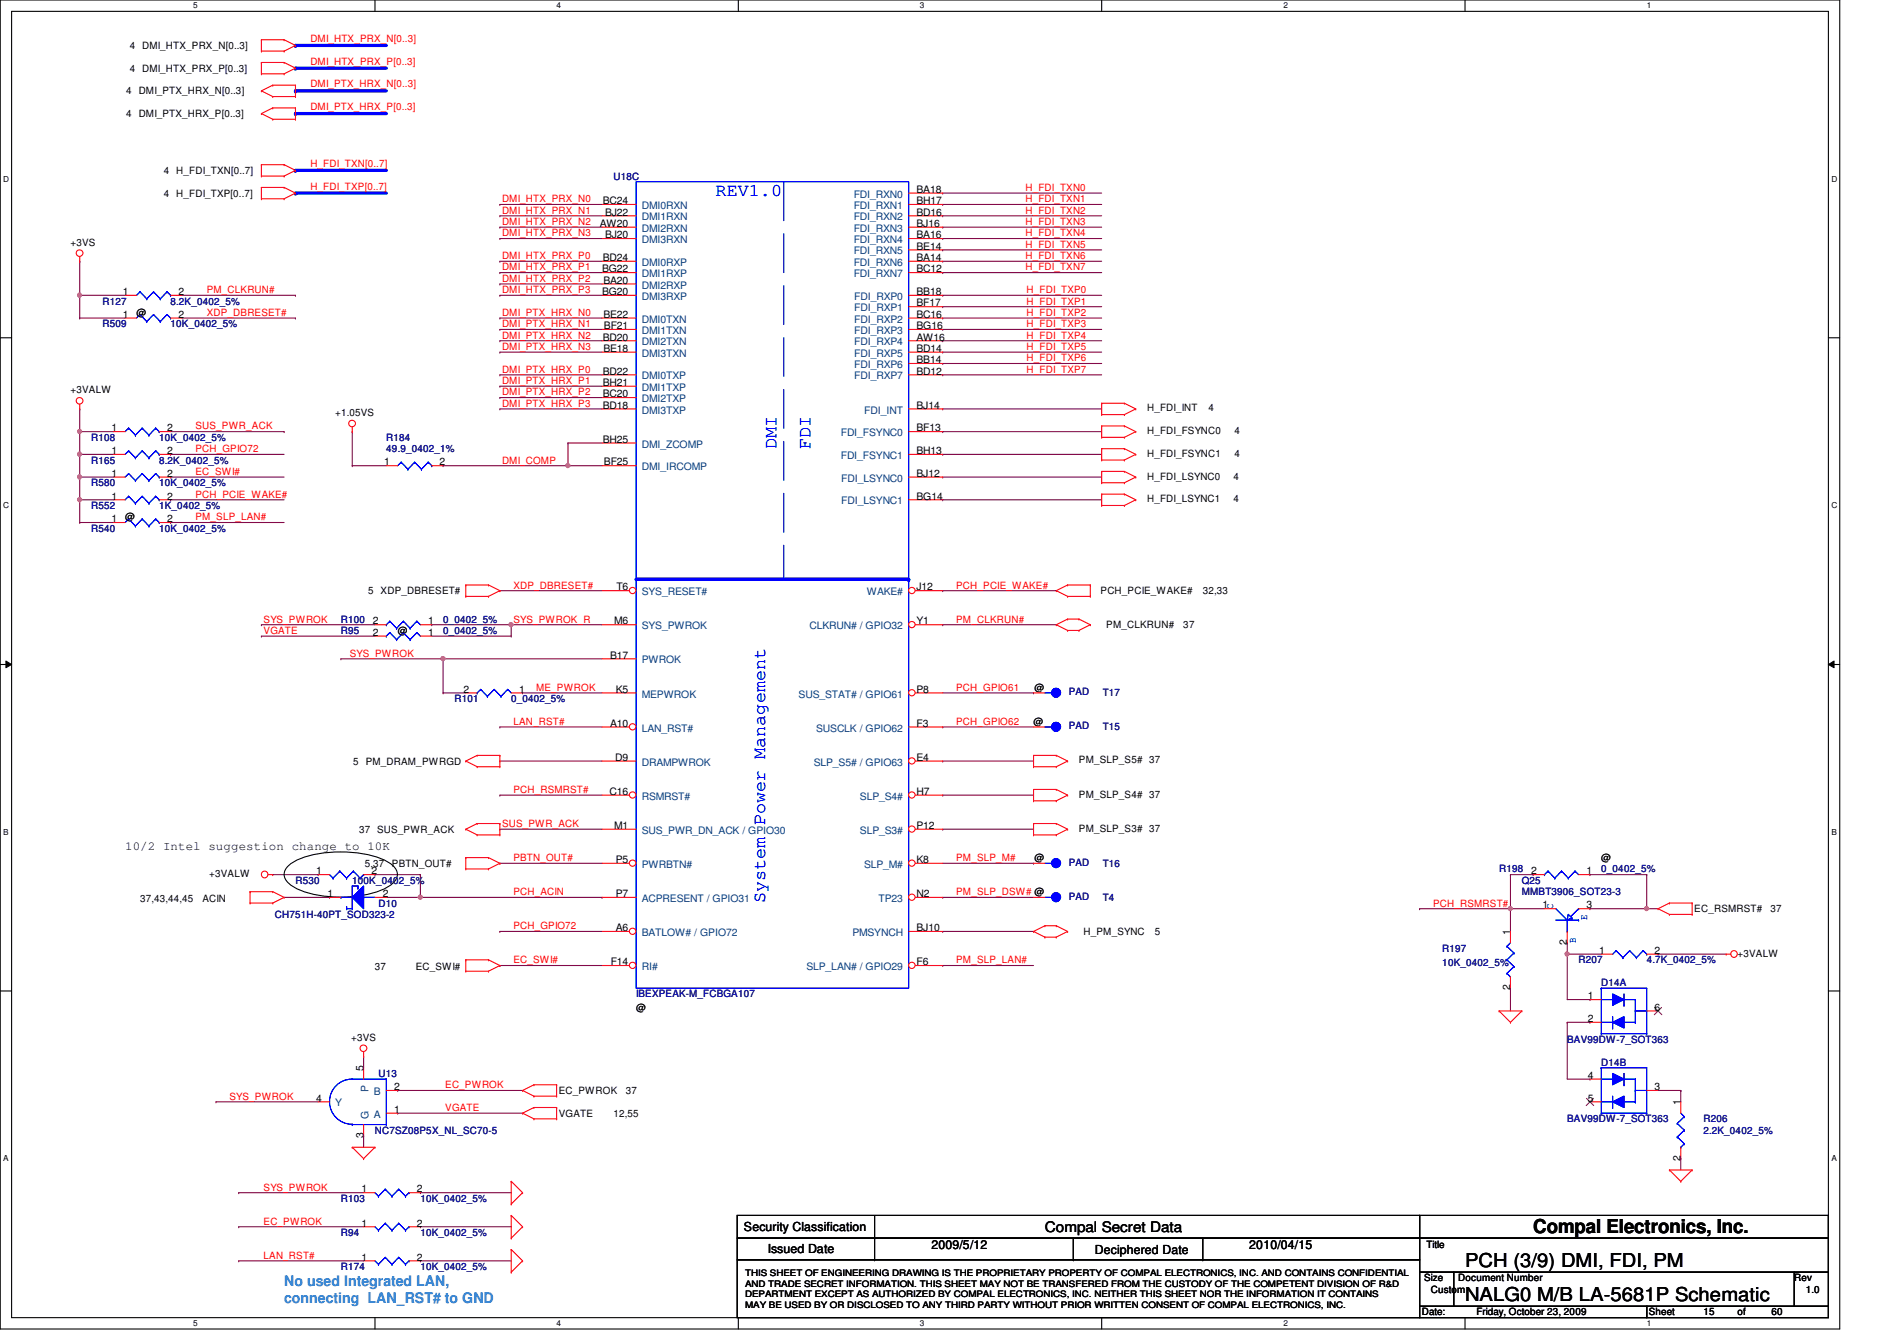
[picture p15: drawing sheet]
<svg xmlns="http://www.w3.org/2000/svg" width="297mm" height="210mm" viewBox="0 0 297 210" stroke-linecap="round" stroke-linejoin="round" font-family="sans-serif">
<defs><g id="words">
<g font-size="3">
<text x="240.1" y="193">Compal Electronics, Inc.</text>
<text x="229.4" y="203.6">NALG0 M/B LA-5681P Schematic</text>
<text x="229.4" y="198.3">PCH (3/9) DMI, FDI, PM</text>
</g>
<g font-size="2.8" fill="#00f">
<text x="112.1" y="30.7">REV1.0</text>
<text x="121.6" y="70.2" transform="rotate(-90 121.6 70.2)">DMI</text>
<text x="126.9" y="70.2" transform="rotate(-90 126.9 70.2)">FDI</text>
<text x="119.8" y="141.4" transform="rotate(-90 119.8 141.4)">System Power Management</text>
</g>
<text font-size="2.3" x="163.6" y="192.9">Compal Secret Data</text>
<g font-size="2.3" fill="#0080ff">
<text x="44.5" y="201.3">No used Integrated LAN,</text>
<text x="44.5" y="204">connecting LAN_RST# to GND</text>
</g>
<g font-size="1.9">
<text x="19.6" y="133.1">10/2 Intel suggestion change to 10K</text>
<text x="116.5" y="192.7">Security Classification</text>
<text x="120.2" y="196.1">Issued Date</text>
<text x="145.8" y="195.6">2009/5/12</text>
<text x="171.4" y="196.3">Deciphered Date</text>
<text x="195.6" y="195.6">2010/04/15</text>
</g>
<g font-size="1.6">
<text x="20.3" y="7.7">4 DMI_HTX_PRX_N[0..3]</text>
<text x="20.3" y="11.2">4 DMI_HTX_PRX_P[0..3]</text>
<text x="19.8" y="14.8">4 DMI_PTX_HRX_N[0..3]</text>
<text x="19.8" y="18.3">4 DMI_PTX_HRX_P[0..3]</text>
<text x="25.7" y="27.2">4 H_FDI_TXN[0..7]</text>
<text x="25.7" y="30.8">4 H_FDI_TXP[0..7]</text>
<text x="93.9" y="35.5">AW20</text>
<text x="94.4" y="32">BC24</text>
<text x="94.7" y="33.7">BJ22</text>
<text x="143.5" y="30.2">BA18</text>
<text x="143.5" y="32">BH17</text>
<text x="143.5" y="33.7">BD16</text>
<text x="143.5" y="35.5">BJ16</text>
<text x="11" y="38.4">+3VS</text>
<text x="94.4" y="40.9">BD24</text>
<text x="94.7" y="37.3">BJ20</text>
<text x="143.5" y="37.3">BA16</text>
<text x="143.5" y="39.1">BE14</text>
<text x="143.5" y="40.9">BA14</text>
<text x="19.3" y="46.2">1</text>
<text x="27.9" y="46.2">2</text>
<text x="94.3" y="42.6">BG22</text>
<text x="94.3" y="46.2">BG20</text>
<text x="94.5" y="44.4">BA20</text>
<text x="143.5" y="42.6">BC12</text>
<text x="143.5" y="46.2">BB18</text>
<text x="143.5" y="48">BF17</text>
<text x="19.3" y="49.7">1</text>
<text x="21.4" y="49.4">@</text>
<text x="27.9" y="49.7">2</text>
<text x="94.4" y="53.3">BD20</text>
<text x="94.5" y="49.7">BE22</text>
<text x="94.6" y="51.5">BF21</text>
<text x="143.5" y="49.7">BC16</text>
<text x="143.5" y="51.5">BG16</text>
<text x="143.5" y="53.3">AW16</text>
<text x="94.4" y="58.6">BD22</text>
<text x="94.5" y="55.1">BE18</text>
<text x="143.5" y="55.1">BD14</text>
<text x="143.5" y="56.9">BB14</text>
<text x="143.5" y="58.6">BD12</text>
<text x="11" y="61.6">+3VALW</text>
<text x="52.5" y="65.1">+1.05VS</text>
<text x="94.4" y="60.4">BH21</text>
<text x="94.4" y="62.2">BC20</text>
<text x="94.4" y="64">BD18</text>
<text x="143.5" y="64">BJ14</text>
<text x="179.6" y="64.4">H_FDI_INT</text>
<text x="189.2" y="64.4">4</text>
<text x="17.5" y="71.1">1</text>
<text x="17.5" y="67.5">1</text>
<text x="26.2" y="71.1">2</text>
<text x="26.2" y="67.5">2</text>
<text x="94.4" y="69.3">BH25</text>
<text x="143.5" y="67.5">BF13</text>
<text x="143.5" y="71.1">BH13</text>
<text x="179.6" y="71.5">H_FDI_FSYNC1</text>
<text x="179.6" y="67.9">H_FDI_FSYNC0</text>
<text x="193.3" y="71.5">4</text>
<text x="193.3" y="67.9">4</text>
<text x="17.5" y="74.6">1</text>
<text x="26.2" y="74.6">2</text>
<text x="60.2" y="72.9">1</text>
<text x="68.8" y="72.9">2</text>
<text x="94.6" y="72.9">BF25</text>
<text x="143.5" y="74.6">BJ12</text>
<text x="179.6" y="75.1">H_FDI_LSYNC0</text>
<text x="193.1" y="75.1">4</text>
<text x="17.5" y="78.2">1</text>
<text x="17.5" y="81.7">1</text>
<text x="19.6" y="81.4">@</text>
<text x="26.2" y="78.2">2</text>
<text x="26.2" y="81.7">2</text>
<text x="143.5" y="78.2">BG14</text>
<text x="179.6" y="78.6">H_FDI_LSYNC1</text>
<text x="193.1" y="78.6">4</text>
<text x="57.7" y="93">5 XDP_DBRESET#</text>
<text x="96.5" y="92.4">T6</text>
<text x="143.5" y="92.4">J12</text>
<text x="172.3" y="93">PCH_PCIE_WAKE#</text>
<text x="188.3" y="93">32,33</text>
<text x="58.4" y="97.7">2</text>
<text x="58.4" y="99.5">2</text>
<text x="62.3" y="99.2">@</text>
<text x="67.1" y="97.7">1</text>
<text x="67.1" y="99.5">1</text>
<text x="96.2" y="97.7">M6</text>
<text x="143.5" y="97.7">Y1</text>
<text x="173.2" y="98.3">PM_CLKRUN#</text>
<text x="185.3" y="98.3">37</text>
<text x="95.5" y="103.1">B17</text>
<text x="72.6" y="108.4">2</text>
<text x="81.3" y="108.4">1</text>
<text x="95.5" y="113.7">A10</text>
<text x="96.4" y="108.4">K5</text>
<text x="143.5" y="108.4">P8</text>
<text x="143.5" y="113.7">F3</text>
<text x="161.8" y="113.5">@</text>
<text x="162" y="108.1">@</text>
<text x="55.3" y="119.7">5 PM_DRAM_PWRGD</text>
<text x="96.3" y="119.1">D9</text>
<text x="143.5" y="119.1">E4</text>
<text x="168.9" y="119.5">PM_SLP_S5# 37</text>
<text x="95.5" y="124.4">C16</text>
<text x="143.5" y="124.4">H7</text>
<text x="168.9" y="124.8">PM_SLP_S4# 37</text>
<text x="56.2" y="130.3">37 SUS_PWR_ACK</text>
<text x="96.2" y="129.8">M1</text>
<text x="143.5" y="129.8">P12</text>
<text x="168.9" y="130.2">PM_SLP_S3# 37</text>
<text x="32.8" y="137.3">+3VALW</text>
<text x="49.5" y="136.9">1</text>
<text x="57.1" y="135.7">5,37</text>
<text x="58.2" y="136.9">2</text>
<text x="61.4" y="135.7">PBTN_OUT#</text>
<text x="96.4" y="135.1">P5</text>
<text x="143.5" y="135.1">K8</text>
<text x="162" y="134.8">@</text>
<text x="239.7" y="136.9">2</text>
<text x="248.4" y="136.9">1</text>
<text x="250.7" y="134.8">@</text>
<text x="21.9" y="141.2">37,43,44,45</text>
<text x="31.7" y="141.2">ACIN</text>
<text x="51.3" y="140.4">1</text>
<text x="59.9" y="140.4">2</text>
<text x="96.4" y="140.4">P7</text>
<text x="143.5" y="140.4">N2</text>
<text x="241.5" y="142.2">1</text>
<text x="248.4" y="142.2">3</text>
<text x="265.3" y="142.8">EC_RSMRST#</text>
<text x="277.2" y="142.8">37</text>
<text x="96.4" y="145.8">A6</text>
<text x="143.5" y="145.8">BJ10</text>
<text x="169.7" y="146.3">H_PM_SYNC</text>
<text x="180.8" y="146.3">5</text>
<text x="236.5" y="146.3" transform="rotate(-90 236.5 146.3)">1</text>
<text x="245.4" y="147.9" transform="rotate(-90 245.4 147.9)">2</text>
<text x="250.4" y="149.3">1</text>
<text x="259.1" y="149.3">2</text>
<text x="272.1" y="149.7">+3VALW</text>
<text x="58.7" y="151.8">37</text>
<text x="65.1" y="151.8">EC_SWI#</text>
<text x="95.6" y="151.1">F14</text>
<text x="143.5" y="151.1">F6</text>
<text x="236.5" y="155" transform="rotate(-90 236.5 155)">2</text>
<text x="99.6" y="158.2">@</text>
<text x="248.6" y="156.4">1</text>
<text x="248.6" y="160">2</text>
<text x="259.1" y="158.2">6</text>
<text x="55" y="162.9">+3VS</text>
<text x="56.9" y="167.7" transform="rotate(-90 56.9 167.7)">5</text>
<text x="49.5" y="172.4">4</text>
<text x="61.7" y="170.6">2</text>
<text x="87.5" y="171.2">EC_PWROK</text>
<text x="98" y="171.2">37</text>
<text x="248.6" y="168.9">4</text>
<text x="248.6" y="172.4">5</text>
<text x="259.1" y="170.6">3</text>
<text x="263.1" y="173" transform="rotate(-90 263.1 173)">1</text>
<text x="56.9" y="178.1" transform="rotate(-90 56.9 178.1)">3</text>
<text x="61.7" y="174.2">1</text>
<text x="87.5" y="174.8">VGATE</text>
<text x="96.1" y="174.8">12,55</text>
<text x="263.1" y="181.7" transform="rotate(-90 263.1 181.7)">2</text>
<text x="56.6" y="192">1</text>
<text x="56.6" y="186.6">1</text>
<text x="65.3" y="192">2</text>
<text x="65.3" y="186.6">2</text>
<text x="56.6" y="197.3">1</text>
<text x="65.3" y="197.3">2</text>
<text x="223.3" y="195.4">Title</text>
<text x="223" y="200.6">Size</text>
<text x="224.1" y="202.4">Custom</text>
<text x="228.3" y="200.6">Document Number</text>
<text x="281" y="200.6">Rev</text>
<text x="282.7" y="202.4">1.0</text>
<text x="222.6" y="205.9">Date:</text>
<text x="231.2" y="205.9">Friday, October 23, 2009</text>
<text x="258.2" y="205.9">Sheet</text>
<text x="266.7" y="205.9">15</text>
<text x="272.1" y="205.9">of</text>
<text x="277.4" y="205.9">60</text>
</g>
<g font-size="1.6" fill="#f00">
<text x="48.6" y="6.6">DMI_HTX_PRX_N[0..3]</text>
<text x="48.6" y="10.1">DMI_HTX_PRX_P[0..3]</text>
<text x="48.6" y="13.7">DMI_PTX_HRX_N[0..3]</text>
<text x="48.6" y="17.2">DMI_PTX_HRX_P[0..3]</text>
<text x="48.6" y="26.1">H_FDI_TXN[0..7]</text>
<text x="48.6" y="29.7">H_FDI_TXP[0..7]</text>
<text x="160.6" y="29.9">H_FDI_TXN0</text>
<text x="78.6" y="31.7">DMI_HTX_PRX_N0</text>
<text x="78.6" y="33.4">DMI_HTX_PRX_N1</text>
<text x="78.6" y="35.2">DMI_HTX_PRX_N2</text>
<text x="160.6" y="31.7">H_FDI_TXN1</text>
<text x="160.6" y="33.4">H_FDI_TXN2</text>
<text x="160.6" y="35.2">H_FDI_TXN3</text>
<text x="78.6" y="37">DMI_HTX_PRX_N3</text>
<text x="78.6" y="40.6">DMI_HTX_PRX_P0</text>
<text x="160.6" y="37">H_FDI_TXN4</text>
<text x="160.6" y="38.8">H_FDI_TXN5</text>
<text x="160.6" y="40.6">H_FDI_TXN6</text>
<text x="32.4" y="45.9">PM_CLKRUN#</text>
<text x="78.6" y="42.3">DMI_HTX_PRX_P1</text>
<text x="78.6" y="45.9">DMI_HTX_PRX_P3</text>
<text x="78.6" y="44.1">DMI_HTX_PRX_P2</text>
<text x="160.6" y="42.3">H_FDI_TXN7</text>
<text x="160.7" y="45.9">H_FDI_TXP0</text>
<text x="160.7" y="47.7">H_FDI_TXP1</text>
<text x="32.4" y="49.4">XDP_DBRESET#</text>
<text x="78.6" y="49.4">DMI_PTX_HRX_N0</text>
<text x="78.6" y="51.2">DMI_PTX_HRX_N1</text>
<text x="78.6" y="53">DMI_PTX_HRX_N2</text>
<text x="160.7" y="49.4">H_FDI_TXP2</text>
<text x="160.7" y="51.2">H_FDI_TXP3</text>
<text x="160.7" y="53">H_FDI_TXP4</text>
<text x="78.6" y="54.8">DMI_PTX_HRX_N3</text>
<text x="78.6" y="58.3">DMI_PTX_HRX_P0</text>
<text x="160.7" y="54.8">H_FDI_TXP5</text>
<text x="160.7" y="56.6">H_FDI_TXP6</text>
<text x="160.7" y="58.3">H_FDI_TXP7</text>
<text x="78.6" y="60.1">DMI_PTX_HRX_P1</text>
<text x="78.6" y="63.7">DMI_PTX_HRX_P3</text>
<text x="78.6" y="61.9">DMI_PTX_HRX_P2</text>
<text x="30.6" y="70.8">PCH_GPIO72</text>
<text x="30.6" y="67.2">SUS_PWR_ACK</text>
<text x="30.6" y="74.3">EC_SWI#</text>
<text x="30.6" y="77.9">PCH_PCIE_WAKE#</text>
<text x="78.6" y="72.6">DMI_COMP</text>
<text x="30.6" y="81.4">PM_SLP_LAN#</text>
<text x="80.4" y="92.1">XDP_DBRESET#</text>
<text x="149.7" y="92.1">PCH_PCIE_WAKE#</text>
<text x="41.3" y="99.2">VGATE</text>
<text x="41.3" y="97.5">SYS_PWROK</text>
<text x="80.4" y="97.5">SYS_PWROK_R</text>
<text x="149.7" y="97.5">PM_CLKRUN#</text>
<text x="54.8" y="102.8">SYS_PWROK</text>
<text x="80.4" y="113.5">LAN_RST#</text>
<text x="83.9" y="108.1">ME_PWROK</text>
<text x="149.7" y="108.1">PCH_GPIO61</text>
<text x="149.7" y="113.5">PCH_GPIO62</text>
<text x="80.4" y="124.1">PCH_RSMRST#</text>
<text x="78.6" y="129.5">SUS_PWR_ACK</text>
<text x="80.4" y="134.8">PBTN_OUT#</text>
<text x="149.7" y="134.8">PM_SLP_M#</text>
<text x="80.4" y="140.1">PCH_ACIN</text>
<text x="149.7" y="140.1">PM_SLP_DSW# @</text>
<text x="224.4" y="141.9">PCH_RSMRST#</text>
<text x="80.4" y="145.5">PCH_GPIO72</text>
<text x="80.4" y="150.8">EC_SWI#</text>
<text x="149.7" y="150.8">PM_SLP_LAN#</text>
<text x="35.9" y="172.1">SYS_PWROK</text>
<text x="69.7" y="170.3">EC_PWROK</text>
<text x="69.7" y="173.9">VGATE</text>
<text x="41.3" y="186.4">SYS_PWROK</text>
<text x="41.3" y="191.7">EC_PWROK</text>
<text x="41.3" y="197">LAN_RST#</text>
</g>
<g font-size="1.6" fill="#000080">
<text x="96.1" y="28.1">U18C</text>
<text x="16" y="47.7">R127</text>
<text x="26.7" y="47.7">8.2K_0402_5%</text>
<text x="16" y="51.2">R509</text>
<text x="26.7" y="51.2">10K_0402_5%</text>
<text x="14.3" y="69">R108</text>
<text x="24.9" y="69">10K_0402_5%</text>
<text x="60.5" y="69">R184</text>
<text x="60.5" y="70.8">49.9_0402_1%</text>
<text x="14.3" y="72.6">R165</text>
<text x="14.3" y="76.1">R580</text>
<text x="24.9" y="72.6">8.2K_0402_5%</text>
<text x="24.9" y="76.1">10K_0402_5%</text>
<text x="14.3" y="79.7">R552</text>
<text x="14.3" y="83.2">R540</text>
<text x="24.9" y="79.7">1K_0402_5%</text>
<text x="24.9" y="83.2">10K_0402_5%</text>
<text x="53.4" y="97.5">R100</text>
<text x="53.4" y="99.2">R95</text>
<text x="69.4" y="99.2">0_0402_5%</text>
<text x="69.4" y="97.5">0_0402_5%</text>
<text x="71.2" y="109.9">R101</text>
<text x="80" y="109.9">0_0402_5%</text>
<text x="167.3" y="108.8">PAD</text>
<text x="172.7" y="109">T17</text>
<text x="167.3" y="114.2">PAD</text>
<text x="172.7" y="114.3">T15</text>
<text x="167.3" y="135.5">PAD</text>
<text x="172.7" y="135.7">T16</text>
<text x="234.7" y="136.6">R198</text>
<text x="250.7" y="136.6">0_0402_5%</text>
<text x="43" y="143.7">CH751H-40PT_SOD323-2</text>
<text x="46.3" y="138.3">R530</text>
<text x="55.2" y="138.3">100K_0402_5%</text>
<text x="59.3" y="141.9">D10</text>
<text x="167.3" y="140.8">PAD</text>
<text x="172.7" y="141">T4</text>
<text x="238.3" y="138.3">Q25</text>
<text x="238.3" y="140.1">MMBT3906_SOT23-3</text>
<text x="225.8" y="149">R197</text>
<text x="225.8" y="151.1">10K_0402_5%</text>
<text x="247.2" y="150.8">R207</text>
<text x="250.7" y="154.3">D14A</text>
<text x="257.8" y="150.8">4.7K_0402_5%</text>
<text x="99.6" y="156.1">IBEXPEAK-M_FCBGA107</text>
<text x="245.4" y="163.2">BAV99DW-7_SOT363</text>
<text x="250.7" y="166.8">D14B</text>
<text x="59.3" y="168.6">U13</text>
<text x="58.7" y="177.5">NC7SZ08P5X_NL_SC70-5</text>
<text x="245.4" y="175.7">BAV99DW-7_SOT363</text>
<text x="266.7" y="175.7">R206</text>
<text x="266.7" y="177.5">2.2K_0402_5%</text>
<text x="53.4" y="188.1">R103</text>
<text x="65.8" y="188.1">10K_0402_5%</text>
<text x="53.4" y="193.5">R94</text>
<text x="65.8" y="193.5">10K_0402_5%</text>
<text x="53.4" y="198.8">R174</text>
<text x="65.8" y="198.8">10K_0402_5%</text>
</g>
<g font-size="1.6" fill="#004080">
<text x="100.5" y="32.7">DMI0RXN</text>
<text x="100.5" y="34.5">DMI1RXN</text>
<text x="133.7" y="30.9">FDI_RXN0</text>
<text x="133.7" y="32.7">FDI_RXN1</text>
<text x="133.7" y="34.5">FDI_RXN2</text>
<text x="100.5" y="36.3">DMI2RXN</text>
<text x="100.5" y="38.1">DMI3RXN</text>
<text x="100.5" y="41.6">DMI0RXP</text>
<text x="133.7" y="36.3">FDI_RXN3</text>
<text x="133.7" y="38.1">FDI_RXN4</text>
<text x="133.7" y="39.8">FDI_RXN5</text>
<text x="133.7" y="41.6">FDI_RXN6</text>
<text x="100.5" y="43.4">DMI1RXP</text>
<text x="100.5" y="45.2">DMI2RXP</text>
<text x="100.5" y="46.9">DMI3RXP</text>
<text x="133.7" y="43.4">FDI_RXN7</text>
<text x="133.8" y="46.9">FDI_RXP0</text>
<text x="100.5" y="50.5">DMI0TXN</text>
<text x="100.5" y="52.3">DMI1TXN</text>
<text x="133.8" y="48.7">FDI_RXP1</text>
<text x="133.8" y="50.5">FDI_RXP2</text>
<text x="133.8" y="52.3">FDI_RXP3</text>
<text x="100.5" y="54.1">DMI2TXN</text>
<text x="100.5" y="55.8">DMI3TXN</text>
<text x="100.5" y="59.4">DMI0TXP</text>
<text x="133.8" y="54.1">FDI_RXP4</text>
<text x="133.8" y="55.8">FDI_RXP5</text>
<text x="133.8" y="57.6">FDI_RXP6</text>
<text x="133.8" y="59.4">FDI_RXP7</text>
<text x="100.5" y="61.2">DMI1TXP</text>
<text x="100.5" y="62.9">DMI2TXP</text>
<text x="100.5" y="64.7">DMI3TXP</text>
<text x="135.3" y="64.7">FDI_INT</text>
<text x="100.5" y="70.1">DMI_ZCOMP</text>
<text x="131.7" y="68.3">FDI_FSYNC0</text>
<text x="131.7" y="71.8">FDI_FSYNC1</text>
<text x="100.5" y="73.6">DMI_IRCOMP</text>
<text x="131.7" y="75.4">FDI_LSYNC0</text>
<text x="131.7" y="79">FDI_LSYNC1</text>
<text x="100.5" y="93.2">SYS_RESET#</text>
<text x="135.7" y="93.2">WAKE#</text>
<text x="100.5" y="98.5">SYS_PWROK</text>
<text x="126.7" y="98.5">CLKRUN# / GPIO32</text>
<text x="100.5" y="103.8">PWROK</text>
<text x="100.5" y="109.2">MEPWROK</text>
<text x="125" y="109.2">SUS_STAT# / GPIO61</text>
<text x="100.5" y="114.5">LAN_RST#</text>
<text x="100.5" y="119.8">DRAMPWROK</text>
<text x="127.4" y="119.8">SLP_S5# / GPIO63</text>
<text x="127.8" y="114.5">SUSCLK / GPIO62</text>
<text x="100.5" y="125.2">RSMRST#</text>
<text x="134.7" y="125.2">SLP_S4#</text>
<text x="100.5" y="130.5">SUS_PWR_DN_ACK / GPIO30</text>
<text x="134.7" y="130.5">SLP_S3#</text>
<text x="100.5" y="135.8">PWRBTN#</text>
<text x="135.3" y="135.8">SLP_M#</text>
<text x="100.5" y="141.2">ACPRESENT / GPIO31</text>
<text x="137.6" y="141.2">TP23</text>
<text x="100.5" y="146.5">BATLOW# / GPIO72</text>
<text x="133.5" y="146.5">PMSYNCH</text>
<text x="100.5" y="151.8">RI#</text>
<text x="126.3" y="151.8">SLP_LAN# / GPIO29</text>
<text x="52.5" y="173.2">Y</text>
<text x="57.7" y="170.9" transform="rotate(-90 57.7 170.9)">P</text>
<text x="58.5" y="171.4">B</text>
<text x="57.7" y="175.1" transform="rotate(-90 57.7 175.1)">G</text>
<text x="58.5" y="175">A</text>
</g>
<g font-size="1.6" fill="#00f">
<text x="243.2" y="142.2" transform="rotate(-90 243.2 142.2)">C</text>
<text x="246.8" y="147.6" transform="rotate(-90 246.8 147.6)">B</text>
<text x="248.5" y="144" transform="rotate(-90 248.5 144)">E</text>
</g>
<g font-size="1.4">
<text x="116.7" y="201.4">AND TRADE SECRET INFORMATION. THIS SHEET MAY NOT BE TRANSFERED FROM THE CUSTODY OF THE COMPETENT DIVISION OF R&amp;D</text>
<text x="116.7" y="203">DEPARTMENT EXCEPT AS AUTHORIZED BY COMPAL ELECTRONICS, INC. NEITHER THIS SHEET NOR THE INFORMATION IT CONTAINS</text>
<text x="116.7" y="199.7">THIS SHEET OF ENGINEERING DRAWING IS THE PROPRIETARY PROPERTY OF COMPAL ELECTRONICS, INC. AND CONTAINS CONFIDENTIAL</text>
<text x="116.7" y="204.7">MAY BE USED BY OR DISCLOSED TO ANY THIRD PARTY WITHOUT PRIOR WRITTEN CONSENT OF COMPAL ELECTRONICS, INC.</text>
</g>
<g font-size="1.3">
<text x="30.3" y="1.3">5</text>
<text x="87.2" y="1.3">4</text>
<text x="144.1" y="1.3">3</text>
<text x="201" y="1.3">2</text>
<text x="257.8" y="1.3">1</text>
<text x=".5" y="28.4">D</text>
<text x="286.8" y="28.4">D</text>
<text x=".5" y="79.5">C</text>
<text x="286.8" y="79.5">C</text>
<text x=".5" y="130.7">B</text>
<text x="286.8" y="130.7">B</text>
<text x=".5" y="181.8">A</text>
<text x="286.8" y="181.8">A</text>
<text x="30.3" y="207.6">5</text>
<text x="87.2" y="207.6">4</text>
<text x="144.1" y="207.6">3</text>
<text x="201" y="207.6">2</text>
<text x="257.8" y="207.6">1</text>
</g>
</g></defs>
<path d="M0 0h288.1v208h-288.1zM1.8 1.8h284.5v204.4h-284.5z" fill="none" stroke="#000" stroke-width=".17"/>
<g fill="#fff">
<path d="M30.3 .2h.6v1.4h-.6z"/>
<path d="M30.3 206.4h.6v1.4h-.6z"/>
</g>
<path d="M58.7 0v1.8M58.7 206.2v1.8" fill="none" stroke="#000" stroke-width=".17"/>
<g fill="#fff">
<path d="M87.2 .2h.6v1.4h-.6z"/>
<path d="M87.2 206.4h.6v1.4h-.6z"/>
</g>
<path d="M115.6 0v1.8M115.6 206.2v1.8" fill="none" stroke="#000" stroke-width=".17"/>
<g fill="#fff">
<path d="M144.1 .2h.6v1.4h-.6z"/>
<path d="M144.1 206.4h.6v1.4h-.6z"/>
</g>
<path d="M172.5 0v1.8M172.5 206.2v1.8" fill="none" stroke="#000" stroke-width=".17"/>
<g fill="#fff">
<path d="M201 .2h.6v1.4h-.6z"/>
<path d="M201 206.4h.6v1.4h-.6z"/>
</g>
<path d="M229.4 0v1.8M229.4 206.2v1.8" fill="none" stroke="#000" stroke-width=".17"/>
<g fill="#fff">
<path d="M257.8 .2h.7v1.4h-.7z"/>
<path d="M257.8 206.4h.7v1.4h-.7z"/>
<path d="M.5 27.3h.9v1.4h-.9z"/>
<path d="M286.8 27.3h.9v1.4h-.9z"/>
<path d="M.5 78.4h.9v1.4h-.9z"/>
<path d="M286.8 78.4h.9v1.4h-.9z"/>
</g>
<path d="M0 52.9h1.8M286.3 52.9h1.8" fill="none" stroke="#000" stroke-width=".17"/>
<g fill="#fff">
<path d="M.5 129.5h.8v1.4h-.8z"/>
<path d="M286.8 129.5h.8v1.4h-.8z"/>
</g>
<path d="M0 104h1.8M286.3 104h1.8" fill="none" stroke="#000" stroke-width=".17"/>
<path d="M.9 103.5l.9 .5-.9 .5zM286.3 104l.9-.5v1z" fill="#000"/>
<path d="M.9 103.5l.9 .5-.9 .5zM286.3 104l.9-.5v1z" fill="none" stroke="#000" stroke-width=".16"/>
<g fill="#fff">
<path d="M.5 180.6h.8v1.4h-.8z"/>
<path d="M286.8 180.6h.8v1.4h-.8z"/>
</g>
<path d="M0 155.1h1.8M286.3 155.1h1.8" fill="none" stroke="#000" stroke-width=".17"/>
<path d="M88.9 72.9h.1M88.9 72.9h5.4" fill="none" stroke="#800040" stroke-width=".17"/>
<circle cx="88.9" cy="72.9" r=".32" fill="#f0f"/>
<circle cx="88.9" cy="72.9" r=".32" fill="none" stroke="#f0f" stroke-width=".17"/>
<g fill="none" stroke="#800040" stroke-width=".17">
<path d="M78.3 32h.1M78.3 33.8h.1M78.3 37.3h.1M78.3 35.6h.1M78.3 32h16M78.3 33.8h16M78.3 37.3h16M78.3 35.6h16M78.3 40.9h.1M78.3 42.7h.1M78.3 46.2h.1M78.3 44.4h.1"/>
<path d="M78.3 49.8h.1M78.3 51.6h.1M78.3 53.3h.1M78.3 55.1h.1M78.3 58.7h.1M78.3 40.9h16M78.3 42.7h16M78.3 46.2h16M78.3 44.4h16M78.3 49.8h16M78.3 51.6h16M78.3 53.3h16"/>
<path d="M78.3 55.1h16M78.3 58.7h16M69.4 72.9h.1M69.4 72.9h19.5M78.3 60.5h.1M78.3 64h.1M78.3 62.2h.1M78.3 60.5h16M78.3 64h16M78.3 62.2h16M88.9 69.3h.1M88.9 72.9h.1"/>
<path d="M88.9 69.3h5.4M88.9 69.3v3.6M78.3 92.5h.1M78.3 92.5h16M80 97.8h.1M80 97.8h14.3"/>
</g>
<circle cx="80" cy="97.8" r=".32" fill="#f0f"/>
<circle cx="80" cy="97.8" r=".32" fill="none" stroke="#f0f" stroke-width=".17"/>
<g fill="none" stroke="#800040" stroke-width=".17">
<path d="M147.6 92.5h.1M147.6 97.8h.1M147.6 92.5h17.8M147.6 97.8h17.8M69.4 103.1h.1M69.4 103.1h24.9M78.3 113.8h.1M78.3 113.8h16M81.8 108.5h.1M81.8 108.5h12.5M147.6 119.1h.1M147.6 119.1h14.2"/>
<path d="M78.3 124.5h.1M78.3 129.8h.1M78.3 135.1h.1M78.3 124.5h16M78.3 129.8h16M78.3 135.1h16M147.6 124.5h.1M147.6 129.8h.1M147.6 124.5h14.2M147.6 129.8h14.2M78.3 145.8h.1M78.3 151.1h.1"/>
<path d="M78.3 145.8h16M78.3 151.1h16M147.6 140.5h.1M147.6 151.1h.1M147.6 145.8h.1M147.6 145.8h14.2M147.6 151.1h14.2M147.6 140.5h14.2M245.4 149.4h.1M245.4 149.4v7.1M33.8 172.5h.1M33.8 172.5h16"/>
<path d="M56.9 165.4h.1M56.9 177.8h.1M56.9 165.4v1.7M56.9 177.8v1.8M62.3 170.7h.1M62.3 174.2h.1M62.3 170.7h19.5M62.3 174.2h19.5M37.4 197.4h.1M37.4 197.4h19.5M65.8 197.4h.1M65.8 197.4h14.2"/>
</g>
<circle cx="245.4" cy="149.3" r=".32" fill="#f0f"/>
<circle cx="245.4" cy="149.3" r=".32" fill="none" stroke="#f0f" stroke-width=".17"/>
<path d="M245.4 156.5h3.6M249 156.5h.1M257.8 142.2h.1M257.8 142.2h1.8" fill="none" stroke="#800040" stroke-width=".17"/>
<circle cx="257.8" cy="142.2" r=".32" fill="#f0f"/>
<circle cx="257.8" cy="142.2" r=".32" fill="none" stroke="#f0f" stroke-width=".17"/>
<path d="M236.5 142.2h.1M236.5 142.2h5.3M259.6 149.4h.1M259.6 149.4h10.7" fill="none" stroke="#800040" stroke-width=".17"/>
<circle cx="236.5" cy="142.2" r=".32" fill="#f0f"/>
<circle cx="236.5" cy="142.2" r=".32" fill="none" stroke="#f0f" stroke-width=".17"/>
<g fill="none" stroke="#800040" stroke-width=".17">
<path d="M236.5 136.9h.1M236.5 136.9h3.6M236.5 136.9v8.9M240.1 136.9h.1M249 136.9h.1M249 136.9h8.8M257.8 136.9h.1M257.8 136.9v5.3h-8.8M44.5 140.5h7.1M51.6 140.5h.1M60.5 140.5h5.3M65.8 140.5h.1"/>
<path d="M222.3 142.2h.1M222.3 142.2h14.2M236.5 154.7h.1M236.5 142.2h.1M236.5 154.7v3.5M245.4 149.4h.1M245.4 147.6h.1M245.4 149.4h5.3M245.4 147.6v1.8M249 142.2h.1M245.4 160h.1M245.4 160v8.9h3.6"/>
<path d="M245.4 160h3.6M249 160h.1M249 168.9h.1M259.6 170.7h3.6M263.2 170.7h.1M263.2 170.7v1.8M37.4 186.7h.1M37.4 192h.1M37.4 186.7h19.5M37.4 192h19.5M65.8 186.7h.1M65.8 192h.1"/>
<path d="M65.8 186.7h14.2M65.8 192h14.2M263.2 181.4h.1M263.2 181.4v1.7"/>
</g>
<circle cx="65.8" cy="140.4" r=".32" fill="#f0f"/>
<circle cx="65.8" cy="140.4" r=".32" fill="none" stroke="#f0f" stroke-width=".17"/>
<g fill="none" stroke="#800040" stroke-width=".17">
<path d="M147.6 113.8h.1M147.6 108.5h14.2M147.6 113.8h14.2M161.8 108.5h.1M42.7 136.9h7.1M49.8 136.9h.1M58.7 136.9h.1M58.7 136.9h7.1M65.8 136.9h.1M65.8 136.9v3.6h28.5M147.6 135.1h14.2M161.8 135.1h.1"/>
<path d="M94.3 140.5h.1"/>
</g>
<path d="M46.3 26.7h14.2" fill="none" stroke="#00f" stroke-width=".51"/>
<circle cx="46.3" cy="26.7" r=".25" fill="#00f"/>
<path d="M46.3 30.2h14.2" fill="none" stroke="#00f" stroke-width=".51"/>
<circle cx="46.3" cy="30.2" r=".25" fill="#00f"/>
<path d="M46.3 14.2h14.2" fill="none" stroke="#00f" stroke-width=".51"/>
<circle cx="46.3" cy="14.2" r=".25" fill="#00f"/>
<path d="M46.3 17.8h14.2" fill="none" stroke="#00f" stroke-width=".51"/>
<circle cx="46.3" cy="17.8" r=".25" fill="#00f"/>
<path d="M46.3 7.1h14.2" fill="none" stroke="#00f" stroke-width=".51"/>
<circle cx="46.3" cy="7.1" r=".25" fill="#00f"/>
<path d="M46.3 10.7h14.2" fill="none" stroke="#00f" stroke-width=".51"/>
<circle cx="46.3" cy="10.7" r=".25" fill="#00f"/>
<g fill="none" stroke="#800040" stroke-width=".17">
<path d="M147.6 30.2h.1M147.6 32h.1M147.6 33.8h.1M147.6 35.6h.1M147.6 37.3h.1M147.6 39.1h.1M147.6 30.2h24.9M147.6 32h24.9M147.6 33.8h24.9M147.6 35.6h24.9M147.6 37.3h24.9M147.6 39.1h24.9"/>
<path d="M147.6 46.2h.1M147.6 48h.1M147.6 49.8h.1M147.6 51.6h.1M147.6 53.3h.1M147.6 55.1h.1M147.6 56.9h.1M147.6 58.7h.1M147.6 40.9h.1M147.6 42.7h.1M147.6 46.2h24.9M147.6 48h24.9"/>
<path d="M147.6 49.8h24.9M147.6 51.6h24.9M147.6 53.3h24.9M147.6 55.1h24.9M147.6 56.9h24.9M147.6 58.7h24.9M147.6 40.9h24.9M147.6 42.7h24.9M12.5 67.6h.1M12.5 64h.1M12.5 71.1h.1M12.5 67.6h5.3"/>
<path d="M12.5 64v3.6M12.5 71.1v3.6M55.2 72.9h.1M55.2 67.6h.1M55.2 72.9h5.3M55.2 67.6v5.3M147.6 64h.1M147.6 78.2h.1M147.6 74.7h.1M147.6 67.6h.1M147.6 71.1h.1M147.6 64h24.9"/>
<path d="M147.6 78.2h24.9M147.6 74.7h24.9M147.6 67.6h24.9M147.6 71.1h24.9"/>
</g>
<circle cx="12.5" cy="71.1" r=".32" fill="#f0f"/>
<circle cx="12.5" cy="71.1" r=".32" fill="none" stroke="#f0f" stroke-width=".17"/>
<g fill="none" stroke="#800040" stroke-width=".17">
<path d="M28.5 46.2h17.8M46.3 46.2h.1M12.5 74.7h.1M12.5 71.1h.1M12.5 78.2h.1M12.5 74.7h5.3M12.5 71.1h5.3M12.5 78.2v3.6M26.7 74.7h.1M26.7 71.1h.1M26.7 74.7h17.8M26.7 71.1h17.8"/>
<path d="M26.7 67.6h17.8M44.5 67.6h.1M12.5 81.8h.1M12.5 81.8h5.3"/>
</g>
<circle cx="12.5" cy="78.2" r=".32" fill="#f0f"/>
<circle cx="12.5" cy="78.2" r=".32" fill="none" stroke="#f0f" stroke-width=".17"/>
<path d="M12.5 67.6h.1M12.5 67.6v3.5" fill="none" stroke="#800040" stroke-width=".17"/>
<circle cx="12.5" cy="67.5" r=".32" fill="#f0f"/>
<circle cx="12.5" cy="67.5" r=".32" fill="none" stroke="#f0f" stroke-width=".17"/>
<path d="M12.5 78.2h.1M12.5 74.7h.1M12.5 78.2h5.3M12.5 74.7v3.5" fill="none" stroke="#800040" stroke-width=".17"/>
<circle cx="12.5" cy="74.6" r=".32" fill="#f0f"/>
<circle cx="12.5" cy="74.6" r=".32" fill="none" stroke="#f0f" stroke-width=".17"/>
<path d="M12.5 46.2h.1M12.5 40.9h.1M12.5 46.2h7.1M12.5 40.9v5.3M26.7 78.2h.1M26.7 78.2h17.8M26.7 81.8h.1M26.7 81.8h17.8" fill="none" stroke="#800040" stroke-width=".17"/>
<circle cx="12.5" cy="46.2" r=".32" fill="#f0f"/>
<circle cx="12.5" cy="46.2" r=".32" fill="none" stroke="#f0f" stroke-width=".17"/>
<g fill="none" stroke="#800040" stroke-width=".17">
<path d="M12.5 49.8h.1M12.5 46.2h.1M12.5 49.8h7.1M12.5 46.2v3.6M28.5 49.8h17.8M46.3 49.8h.1M40.9 99.6h.1M40.9 97.8h.1M40.9 99.6h17.8M40.9 97.8h17.8M67.6 97.8h.1M67.6 99.6h12.4"/>
<path d="M67.6 97.8h12.4M80 99.6h.1M80 97.8h.1M80 97.8v1.8M69.4 108.5h.1M69.4 103.1h.1M69.4 108.5h3.5M69.4 103.1v5.4"/>
</g>
<circle cx="69.4" cy="103.1" r=".32" fill="#f0f"/>
<circle cx="69.4" cy="103.1" r=".32" fill="none" stroke="#f0f" stroke-width=".17"/>
<path d="M53.4 103.1h.1M53.4 103.1h16M78.3 119.1h.1M78.3 119.1h16" fill="none" stroke="#800040" stroke-width=".17"/>
<g fill="none" stroke="#f00" stroke-width=".17">
<path d="M40.9 6.2h.1M40.9 8h.1M40.9 9.8h.1M40.9 11.6h.1M40.9 14.2h.1M40.9 17.8h.1M40.9 6.2v1.8M40.9 9.8v1.8M40.9 6.2h3.6M40.9 8h3.6M40.9 9.8h3.6M40.9 11.6h3.6"/>
<path d="M40.9 14.2l1.8 .9M40.9 17.8l1.8 .9M42.7 13.3h.1M42.7 15.1h.1M42.7 16.9h.1M42.7 18.7h.1M42.7 13.3l-1.8 .9M42.7 13.3h3.6M42.7 15.1h3.6M42.7 16.9l-1.8 .9M42.7 16.9h3.6M42.7 18.7h3.6"/>
<path d="M44.5 6.2h.1M44.5 8h.1M44.5 9.8h.1M44.5 11.6h.1M44.5 6.2l1.8 .9M44.5 9.8l1.8 .9M46.3 7.1h.1M46.3 10.7h.1M46.3 13.3h.1M46.3 15.1h.1M46.3 16.9h.1M46.3 18.7h.1"/>
<path d="M46.3 7.1l-1.8 .9M46.3 10.7l-1.8 .9M46.3 13.3v1.8M46.3 16.9v1.8M40.9 25.8h.1M40.9 27.6h.1M40.9 29.3h.1M40.9 31.1h.1M40.9 25.8h3.6M40.9 25.8v1.8M40.9 29.3v1.8M40.9 27.6h3.6"/>
<path d="M40.9 29.3h3.6M40.9 31.1h3.6M44.5 25.8h.1M44.5 27.6h.1M44.5 29.3h.1M44.5 31.1h.1M44.5 25.8l1.8 .9M44.5 29.3l1.8 .9M46.3 26.7h.1M46.3 30.2h.1M46.3 26.7l-1.8 .9M46.3 30.2l-1.8 .9"/>
<path d="M12.5 40.9h.1M12.5 40.2v.7M19.6 49.8h1.8M26.7 49.8h1.8M12.5 64h.1M12.5 63.3v.7M17.8 71.1h1.8M24.9 71.1h1.8M55.2 67.6h.1M55.2 66.8v.8M172.5 70.2h.1M172.5 72h.1"/>
<path d="M172.5 63.1h.1M172.5 64.9h.1M172.5 73.8h.1M172.5 75.6h.1M172.5 77.3h.1M172.5 79.1h.1M172.5 66.7h.1M172.5 68.5h.1M172.5 70.2h3.6M172.5 63.1v1.8M172.5 66.7v1.8M172.5 70.2v1.8"/>
<path d="M172.5 73.8v1.8M172.5 77.3v1.8M172.5 72h3.6M172.5 63.1h3.6M172.5 64.9h3.6M172.5 73.8h3.6M172.5 75.6h3.6M172.5 77.3h3.6M172.5 79.1h3.6M172.5 66.7h3.6M172.5 68.5h3.6M176.1 70.2h.1"/>
<path d="M176.1 72h.1M176.1 63.1h.1M176.1 64.9h.1M176.1 73.8h.1M176.1 75.6h.1M176.1 77.3h.1M176.1 79.1h.1M176.1 66.7h.1M176.1 68.5h.1M176.1 70.2l1.7 .9M176.1 63.1l1.7 .9M176.1 73.8l1.7 .9"/>
<path d="M176.1 77.3l1.7 .9M176.1 66.7l1.7 .9M177.8 71.1h.1M177.8 64h.1M177.8 74.7h.1M177.8 78.2h.1M177.8 67.6h.1M177.8 71.1l-1.7 .9M177.8 64l-1.7 .9M177.8 74.7l-1.7 .9M177.8 78.2l-1.7 .9M177.8 67.6l-1.7 .9"/>
<path d="M58.7 97.8h1.8M65.8 97.8h1.8M72.9 91.6h.1M72.9 93.3h.1M72.9 91.6v1.7M72.9 91.6h3.6M72.9 93.3h3.6M76.5 91.6h.1M76.5 93.3h.1M76.5 91.6l1.8 .9M78.3 92.5h.1M78.3 92.5l-1.8 .8"/>
<path d="M165.4 92.5h.1M165.4 97.8h.1M165.4 92.5l1.8 .8M165.4 97.8l1.8 .9M167.2 91.6h.1M167.2 93.3h.1M167.2 98.7h.1M167.2 96.9h.1M167.2 91.6h3.5M167.2 91.6l-1.8 .9M167.2 93.3h3.5M167.2 98.7h1.7"/>
<path d="M167.2 96.9l-1.8 .9M167.2 96.9h1.7M168.9 98.7h.1M168.9 96.9h.1M168.9 96.9l1.8 .9M170.7 93.3h.1M170.7 91.6h.1M170.7 97.8h.1M170.7 91.6v1.7M170.7 97.8l-1.8 .9M72.9 119.1h.1M72.9 119.1l1.8 .9"/>
<path d="M74.7 118.2h.1M74.7 118.2h3.6M74.7 118.2l-1.8 .9M78.3 118.2h.1M78.3 118.2v1.8M161.8 118.2h.1M161.8 118.2h3.6M161.8 118.2v1.8M165.4 118.2h.1M165.4 118.2l1.8 .9M167.2 119.1h.1M167.2 119.1l-1.8 .9"/>
<path d="M39.2 139.6h.1M39.2 139.6h3.5M39.2 139.6v1.8M42 136.9h.7M42.7 139.6h.1M42.7 136.9h.1M42.7 139.6l1.8 .9M49.8 136.9h1.8M56.9 136.9h1.8M72.9 134.2h.1M72.9 136h.1M72.9 129.8h.1"/>
<path d="M72.9 134.2h3.6M72.9 134.2v1.8M72.9 136h3.6M72.9 129.8l1.8 .9M74.7 128.9h.1M74.7 130.7h.1M74.7 120h.1M74.7 120h3.6M74.7 128.9h3.6M74.7 130.7h3.6M74.7 128.9l-1.8 .9M76.5 134.2h.1"/>
<path d="M76.5 136h.1M76.5 134.2l1.8 .9M78.3 135.1h.1M78.3 128.9h.1M78.3 130.7h.1M78.3 120h.1M78.3 135.1l-1.8 .9M78.3 128.9v1.8M161.8 120h.1M161.8 123.6h.1M161.8 125.3h.1M161.8 128.9h.1"/>
<path d="M161.8 130.7h.1M161.8 123.6v1.7M161.8 128.9v1.8M161.8 120h3.6M161.8 123.6h3.6M161.8 125.3h3.6M161.8 128.9h3.6M161.8 130.7h3.6M165.4 120h.1M165.4 123.6h.1M165.4 125.3h.1M165.4 128.9h.1"/>
<path d="M165.4 130.7h.1M165.4 123.6l1.8 .9M165.4 128.9l1.8 .9M167.2 124.5h.1M167.2 129.8h.1M167.2 124.5l-1.8 .8M167.2 129.8l-1.8 .9M240.1 136.9h1.7M247.2 136.9h1.8M39.2 141.4h.1M39.2 141.4h3.5M42.7 141.4h.1"/>
<path d="M44.5 140.5h.1M44.5 140.5l-1.8 .9M72.9 152h.1M72.9 150.2h.1M72.9 150.2v1.8M72.9 150.2h3.6M72.9 152h3.6M76.5 150.2h.1M76.5 152h.1M76.5 150.2l1.8 .9M78.3 151.1h.1M78.3 151.1l-1.8 .9"/>
<path d="M161.8 145.8h.1M161.8 145.8l1.8 .9M163.6 146.7h.1M163.6 144.9h.1M163.6 146.7h1.8M163.6 144.9l-1.8 .9M163.6 144.9h1.8M165.4 146.7h.1M165.4 144.9h.1M165.4 144.9l1.8 .9M167.2 145.8h.1M167.2 145.8l-1.8 .9"/>
<path d="M234.7 158.2h.1M234.7 158.2h3.6M234.7 158.2l1.8 1.8M238.3 158.2h.1M238.3 158.2l-1.8 1.8M259.6 142.2h.1M259.6 142.2l1.8 .9M261.4 141.4h.1M261.4 143.1h.1M261.4 141.4l-1.8 .8M261.4 141.4h3.6M261.4 143.1h3.6"/>
<path d="M265 141.4h.1M265 143.1h.1M265 141.4v1.7M270.3 149.4h.1M270.3 149.4h.7M55.2 179.6h.1M55.2 179.6h3.5M55.2 179.6l1.7 1.8M56.9 165.4h.1M56.9 164.6v.8M58.7 179.6h.1M58.7 179.6l-1.8 1.8"/>
<path d="M81.8 174.2h.1M81.8 170.7h.1M81.8 174.2l1.8 .9M81.8 170.7l1.8 .9M83.6 173.4h.1M83.6 175.1h.1M83.6 169.8h.1M83.6 171.6h.1M83.6 173.4l-1.8 .8M83.6 173.4h3.6M83.6 175.1h3.6M83.6 169.8l-1.8 .9"/>
<path d="M83.6 169.8h3.6M83.6 171.6h3.6M87.2 173.4h.1M87.2 175.1h.1M87.2 169.8h.1M87.2 171.6h.1M87.2 169.8v1.8M87.2 173.4v1.7M236.5 160h.1M263.2 172.5v1.7M263.2 179.6v1.8M56.9 181.4h.1"/>
<path d="M56.9 192h1.8M64 192h1.8M80 199.1h.1M80 195.6h.1M80 188.5h.1M80 184.9h.1M80 193.8h.1M80 190.2h.1M80 184.9v3.6M80 190.2v3.6M80 195.6v3.5M80 195.6l1.8 1.8"/>
<path d="M80 184.9l1.8 1.8M80 190.2l1.8 1.8M81.8 197.4h.1M81.8 186.7h.1M81.8 192h.1M81.8 197.4l-1.8 1.7M81.8 186.7l-1.8 1.8M81.8 192l-1.8 1.8M261.4 183.1h.1M261.4 183.1h3.6M261.4 183.1l1.8 1.8M263.2 184.9h.1"/>
<path d="M265 183.1h.1M265 183.1l-1.8 1.8"/>
<circle cx="12.5" cy="39.6" r=".52"/>
<circle cx="12.5" cy="62.7" r=".52"/>
<circle cx="55.1" cy="66.3" r=".52"/>
<circle cx="41.4" cy="136.9" r=".52"/>
<circle cx="271.5" cy="149.3" r=".52"/>
<circle cx="56.9" cy="164.1" r=".52"/>
</g>
<g fill="none" stroke="#000" stroke-width=".17">
<path d="M44.9 135.8a9.2 9.2 0 0 1 5.6-2.3 18.9 18.9 0 0 1 9.5 1.1 3.2 3.2 0 0 1 2.2 2.3 2.47 2.47 0 0 1-1.4 1.9 16.8 16.8 0 0 1-10.3 1.4 9.2 9.2 0 0 1-5.6-2.2 1.61 1.61 0 0 1 0-2.2zM115.4 190.2h106.9v3.6h-106.9zM115.4 193.8h106.9v3.4h-106.9zM115.4 197.2h106.9v9h-106.9zM136.9 193.8h.1M136.9 197.2h.1M136.9 190.2v7M168.1 197.2h.1M168.1 193.8v3.4M188.3 197.2h.1M188.3 193.8v3.4M222.3 190.2h64v3.6h-64z"/>
<path d="M222.3 193.8h64v5.3h-64zM222.3 199.1h5.3v5.4h-5.3zM227.6 199.1h53.4v5.4h-53.4zM281 199.1h5.3v5.4h-5.3zM222.3 204.5h35.5v1.7h-35.5zM257.8 204.5h28.5v1.7h-28.5z"/>
</g>
<g fill="none" stroke="#00f" stroke-width=".17">
<path d="M99.6 28.4h42.7v126.3h-42.7zM21.9 49.2h.1M21.9 49.2l-.5 .6M21.9 49.2l1.1 1.1M23 50.3h.1M24 49.2h.1M24 49.2l-1 1.1M24 49.2l1.1 1.1M25.1 50.3h.1M26.2 49.2h.1M26.2 49.2l-1.1 1.1M26.2 49.2l.5 .6"/>
<path d="M26.7 49.8h.1M20.1 70.6h.1M20.1 70.6l-.5 .5M20.1 70.6l1.1 1.1M21.2 71.7h.1M22.3 70.6h.1M22.3 70.6l-1.1 1.1M22.3 70.6l1 1.1M23.3 71.7h.1M24.4 70.6h.1M24.4 70.6l-1.1 1.1M24.4 70.6l.5 .5"/>
<path d="M24.9 71.1h.1M60.5 97.8h.1M61 97.2h.1M61 97.2l1.1 1.1M61 97.2l-.5 .6M62.1 98.3h.1M63.2 97.2h.1M63.2 97.2l1 1.1M63.2 97.2l-1.1 1.1M64.2 98.3h.1M65.3 97.2h.1M65.3 97.2l.5 .6"/>
<path d="M65.3 97.2l-1.1 1.1M51.6 136.9l.6 .6M52.2 137.5h.1M53.2 136.4h.1M53.2 136.4l-1 1.1M53.2 136.4l1.1 1.1M54.3 137.5h.1M55.3 136.4h.1M55.3 136.4l-1 1.1M55.3 136.4l1.1 1.1M56.4 137.5h.1M56.9 136.9h.1"/>
<path d="M56.9 136.9l-.5 .6M241.8 136.9h.1M242.4 136.4h.1M242.4 136.4l1.1 1.1M242.4 136.4l-.6 .5M243.5 137.5h.1M244.5 136.4h.1M244.5 136.4l1.1 1.1M244.5 136.4l-1 1.1M245.6 137.5h.1M246.6 136.4h.1M246.6 136.4l.6 .5"/>
<path d="M246.6 136.4l-1 1.1M262.6 175.9h.1M262.6 178h.1M262.6 175.9l1.1 1M262.6 178l1.1 1M263.2 179.6h.1M263.2 174.2l.5 .6M263.7 174.8h.1M263.7 176.9h.1M263.7 179h.1M263.7 174.8l-1.1 1.1M263.7 176.9l-1.1 1.1"/>
<path d="M263.7 179l-.5 .6M58.7 192l.6 .6M59.3 192.6h.1M60.3 191.5h.1M60.3 191.5l-1 1.1M60.3 191.5l1.1 1.1M61.4 192.6h.1M62.4 191.5h.1M62.4 191.5l-1 1.1M62.4 191.5l1.1 1.1M63.5 192.6h.1M64 192h.1"/>
<path d="M64 192l-.5 .6"/>
</g>
<path d="M122.7 28.4v62.3M122.7 90.7h.1" fill="none" stroke="#fff" stroke-width=".16" stroke-dasharray="6.1 2"/>
<path d="M122.7 28.4v62.3M122.7 90.7h.1" fill="none" stroke="#00f" stroke-width=".16" stroke-dasharray="6.1 2"/>
<path d="M99.6 90.7h42.7" fill="none" stroke="#00f" stroke-width=".51"/>
<circle cx="142.3" cy="90.7" r=".25" fill="#00f"/>
<path d="M122.7 28.4v62.3M122.7 90.7h.1" fill="none" stroke="#fff" stroke-width=".16" stroke-dasharray="6.1 2"/>
<path d="M122.7 28.4v62.3M122.7 90.7h.1" fill="none" stroke="#00f" stroke-width=".16" stroke-dasharray="6.1 2"/>
<path d="M99.6 28.4h42.7v126.3h-42.7z" fill="none" stroke="#00f" stroke-width=".17"/>
<path d="M99.6 90.7h42.7" fill="none" stroke="#00f" stroke-width=".51"/>
<circle cx="142.3" cy="90.7" r=".25" fill="#00f"/>
<g fill="none" stroke="#f00" stroke-width=".17">
<path d="M94.3 32h5.3M94.3 33.8h5.3M94.3 35.6h5.3M94.3 37.3h5.3M142.3 32h5.3M142.3 33.8h5.3M142.3 35.6h5.3M142.3 37.3h5.3M142.3 30.2h5.3M142.3 39.1h5.3M94.3 40.9h5.3M94.3 42.7h5.3"/>
<path d="M94.3 44.4h5.3M94.3 46.2h5.3M94.3 49.8h5.3M94.3 51.6h5.3M94.3 53.3h5.3M94.3 55.1h5.3M94.3 58.7h5.3M142.3 40.9h5.3M142.3 42.7h5.3M142.3 46.2h5.3M142.3 49.8h5.3M142.3 51.6h5.3"/>
<path d="M142.3 53.3h5.3M142.3 55.1h5.3M142.3 58.7h5.3M142.3 48h5.3M142.3 56.9h5.3M94.3 60.5h5.3M94.3 62.2h5.3M94.3 64h5.3M94.3 69.3h5.3M94.3 72.9h5.3M142.3 64h5.3M142.3 67.6h5.3"/>
<path d="M142.3 71.1h5.3M142.3 74.7h5.3M142.3 78.2h5.3M142.3 145.8h5.3"/>
</g>
<circle cx="142.8" cy="140.4" r=".5" fill="#fff"/>
<g fill="none" stroke="#f00" stroke-width=".17">
<path d="M143.3 140.5h4.3"/>
<circle cx="142.8" cy="140.4" r=".5"/>
</g>
<circle cx="142.8" cy="135.1" r=".5" fill="#fff"/>
<g fill="none" stroke="#f00" stroke-width=".17">
<path d="M143.3 135.1h4.3"/>
<circle cx="142.8" cy="135.1" r=".5"/>
</g>
<circle cx="142.8" cy="129.8" r=".5" fill="#fff"/>
<g fill="none" stroke="#f00" stroke-width=".17">
<path d="M143.3 129.8h4.3"/>
<circle cx="142.8" cy="129.8" r=".5"/>
</g>
<circle cx="142.8" cy="124.4" r=".5" fill="#fff"/>
<g fill="none" stroke="#f00" stroke-width=".17">
<path d="M143.3 124.5h4.3"/>
<circle cx="142.8" cy="124.4" r=".5"/>
</g>
<circle cx="142.8" cy="119.1" r=".5" fill="#fff"/>
<g fill="none" stroke="#f00" stroke-width=".17">
<path d="M143.3 119.1h4.3"/>
<circle cx="142.8" cy="119.1" r=".5"/>
</g>
<circle cx="99.1" cy="92.4" r=".5" fill="#fff"/>
<g fill="none" stroke="#f00" stroke-width=".17">
<path d="M94.3 92.5h4.2M94.3 97.8h5.3"/>
<circle cx="99.1" cy="92.4" r=".5"/>
</g>
<circle cx="99.1" cy="135.1" r=".5" fill="#fff"/>
<g fill="none" stroke="#f00" stroke-width=".17">
<path d="M94.3 135.1h4.2"/>
<circle cx="99.1" cy="135.1" r=".5"/>
</g>
<circle cx="99.1" cy="151.1" r=".5" fill="#fff"/>
<g fill="none" stroke="#f00" stroke-width=".17">
<path d="M94.3 151.1h4.2"/>
<circle cx="99.1" cy="151.1" r=".5"/>
</g>
<circle cx="142.8" cy="92.4" r=".5" fill="#fff"/>
<g fill="none" stroke="#f00" stroke-width=".17">
<path d="M143.3 92.5h4.3"/>
<circle cx="142.8" cy="92.4" r=".5"/>
</g>
<circle cx="142.8" cy="108.4" r=".5" fill="#fff"/>
<g fill="none" stroke="#f00" stroke-width=".17">
<path d="M142.3 113.8h5.3M143.3 108.5h4.3M94.3 140.5h5.3"/>
<circle cx="142.8" cy="108.4" r=".5"/>
</g>
<circle cx="99.1" cy="113.8" r=".5" fill="#fff"/>
<g fill="none" stroke="#f00" stroke-width=".17">
<path d="M94.3 113.8h4.2M94.3 108.5h5.3"/>
<circle cx="99.1" cy="113.8" r=".5"/>
</g>
<circle cx="99.1" cy="145.8" r=".5" fill="#fff"/>
<g fill="none" stroke="#f00" stroke-width=".17">
<path d="M94.3 103.1h5.3M94.3 145.8h4.2"/>
<circle cx="99.1" cy="145.8" r=".5"/>
</g>
<circle cx="142.8" cy="97.8" r=".5" fill="#fff"/>
<g fill="none" stroke="#f00" stroke-width=".17">
<path d="M143.3 97.8h4.3M94.3 129.8h5.3"/>
<circle cx="142.8" cy="97.8" r=".5"/>
</g>
<circle cx="99.1" cy="124.4" r=".5" fill="#fff"/>
<g fill="none" stroke="#f00" stroke-width=".17">
<path d="M94.3 119.1h5.3M94.3 124.5h4.2"/>
<circle cx="99.1" cy="124.4" r=".5"/>
</g>
<circle cx="142.8" cy="151.1" r=".5" fill="#fff"/>
<g fill="none" stroke="#f00" stroke-width=".17">
<path d="M17.8 67.6h1.8M17.8 78.2h1.8M24.9 67.6h1.8M24.9 78.2h1.8M143.3 151.1h4.3M250.7 149.4h1.8M257.8 149.4h1.8M49.8 172.5h1.8M56.9 167.1v1.8M56.9 176v1.8M60.5 170.7h1.8M60.5 174.2h1.8"/>
<path d="M56.9 197.4h1.8M56.9 186.7h1.8M64 197.4h1.8M64 186.7h1.8"/>
<circle cx="142.8" cy="151.1" r=".5"/>
</g>
<g fill="none" stroke="#00f" stroke-width=".17">
<path d="M20.1 67h.1M20.1 77.7h.1M20.1 67l-.5 .6M20.1 67l1.1 1.1M20.1 77.7l-.5 .5M20.1 77.7l1.1 1.1M21.2 68.1h.1M21.2 78.8h.1M22.3 67h.1M22.3 77.7h.1M22.3 67l-1.1 1.1M22.3 67l1 1.1"/>
<path d="M22.3 77.7l-1.1 1.1M22.3 77.7l1 1.1M23.3 68.1h.1M23.3 78.8h.1M24.4 67h.1M24.4 77.7h.1M24.4 67l-1.1 1.1M24.4 67l.5 .6M24.4 77.7l-1.1 1.1M24.4 77.7l.5 .5M24.9 67.6h.1M24.9 78.2h.1"/>
<path d="M253.1 148.8h.1M253.1 148.8l-.6 .6M253.1 148.8l1 1.1M254.1 149.9h.1M255.2 148.8h.1M255.2 148.8l-1.1 1.1M255.2 148.8l1 1.1M256.2 149.9h.1M257.3 148.8h.1M257.3 148.8l-1.1 1.1M257.3 148.8l.5 .6M257.8 149.4h.1"/>
<path d="M55.2 176h.1M55.2 176h5.3M60.5 168.9h.1M60.5 176h.1M60.5 168.9h-5.3a3.5 3.5 0 0 0-3.6 3.6 3.5 3.5 0 0 0 3.6 3.5M60.5 168.9v7.1M58.7 197.4l.6 .5M58.7 186.7l.6 .5M59.3 197.9h.1M59.3 187.2h.1M60.3 196.8h.1M60.3 186.1h.1"/>
<path d="M60.3 196.8l-1 1.1M60.3 196.8l1.1 1.1M60.3 186.1l-1 1.1M60.3 186.1l1.1 1.1M61.4 197.9h.1M61.4 187.2h.1M62.4 196.8h.1M62.4 186.1h.1M62.4 196.8l-1 1.1M62.4 196.8l1.1 1.1M62.4 186.1l-1 1.1M62.4 186.1l1.1 1.1"/>
<path d="M63.5 197.9h.1M63.5 187.2h.1M64 197.4h.1M64 186.7h.1M64 197.4l-.5 .5M64 186.7l-.5 .5"/>
</g>
<path d="M56.9 138.7v3.5l-1.7-1.7z" fill="#00f"/>
<g fill="none" stroke="#00f" stroke-width=".17">
<path d="M56 138.7h.1M56 139h.1M56 138.7h-.8v3.5M56 138.7v.3M56.9 138.7v3.5l-1.7-1.7zM53.4 140.5h.1M53.4 140.5h1.8M54.3 142.2h.1M54.3 141.9h.1M54.3 142.2h.9M54.3 141.9v.3M55.2 142.2h.1"/>
<path d="M56.9 140.5h.1M56.9 140.5h1.8"/>
</g>
<path d="M56.9 138.7v3.5l-1.7-1.7z" fill="#00f"/>
<g fill="none" stroke="#00f" stroke-width=".17">
<path d="M21.9 45.7h.1M21.9 45.7l-.5 .5M21.9 45.7l1.1 1.1M23 46.8h.1M24 45.7h.1M24 45.7l-1 1.1M24 45.7l1.1 1.1M25.1 46.8h.1M26.2 45.7h.1M26.2 45.7l-1.1 1.1M26.2 45.7l.5 .5M26.7 46.2h.1"/>
<path d="M20.1 74.1h.1M20.1 74.1l-.5 .6M20.1 74.1l1.1 1.1M21.2 75.2h.1M22.3 74.1h.1M22.3 74.1l-1.1 1.1M22.3 74.1l1 1.1M23.3 75.2h.1M24.4 74.1h.1M24.4 74.1l-1.1 1.1M24.4 74.1l.5 .6M24.9 74.7h.1"/>
<path d="M62.8 72.3h.1M62.8 72.3l-.5 .6M62.8 72.3l1.1 1.1M63.9 73.4h.1M64.9 72.3h.1M64.9 72.3l-1 1.1M64.9 72.3l1.1 1.1M66 73.4h.1M67.1 72.3h.1M67.1 72.3l-1.1 1.1M67.1 72.3l.5 .6M67.6 72.9h.1"/>
<path d="M74.7 108.5h.1M75.3 107.9h.1M75.3 107.9l1 1.1M75.3 107.9l-.6 .6M76.3 109h.1M77.4 107.9h.1M77.4 107.9l1 1.1M77.4 107.9l-1.1 1.1M78.4 109h.1M79.5 107.9h.1M79.5 107.9l.5 .6M79.5 107.9l-1.1 1.1"/>
<path d="M56 138.7h.1M56 139h.1M56 138.7h-.8v3.5M56 138.7v.3M56.9 138.7v3.5l-1.7-1.7zM53.4 140.5h.1M53.4 140.5h1.8M54.3 142.2h.1M54.3 141.9h.1M54.3 142.2h.9M54.3 141.9v.3M55.2 142.2h.1"/>
<path d="M56.9 140.5h.1M56.9 140.5h1.8M236 148.1h.1M236 150.2h.1M236 152.4h.1M236 148.1l1.1 1.1M236 150.2l1.1 1.1M236 152.4l.5 .5M236.5 152.9h.1M236.5 147.6l-.5 .5M237.1 149.2h.1M237.1 151.3h.1"/>
<path d="M237.1 149.2l-1.1 1M237.1 151.3l-1.1 1.1"/>
</g>
<path d="M19.6 46.2h1.8M26.7 46.2h1.8M17.8 74.7h1.8M24.9 74.7h1.8M60.5 72.9h1.8M67.6 72.9h1.8M72.9 108.5h1.8M80 108.5h1.8M51.6 140.5h1.8M58.7 140.5h1.8M236.5 145.8v1.8M236.5 152.9v1.8" fill="none" stroke="#f00" stroke-width=".17"/>
<path d="M252.5 168l1.8 .9-1.8 .9z" fill="#00f"/>
<g fill="none" stroke="#00f" stroke-width=".17">
<path d="M250.7 167.1h.1M250.7 174.2h.1M250.7 167.1h7.1v7.1M250.7 174.2h7.1M250.7 167.1v7.1M250.7 168.9h1.8M250.7 172.5h1.8M252.5 168l1.8 .9-1.8 .9zM252.5 168.9h.1M252.5 172.5h.1M254.3 168.9h1.8M256.1 170.7h.1"/>
<path d="M256.1 168.9h.1M256.1 170.7h1.7M256.1 168.9v1.8M257.8 174.2h.1"/>
</g>
<path d="M252.5 172.5l1.8-.9v1.8z" fill="#00f"/>
<path d="M252.5 172.5l1.8-.9v1.8zM252.5 173.4h.1M252.5 171.6v1.8M254.3 169.8h.1M254.3 172.5h1.8M254.3 168v1.8M256.1 172.5h.1M256.1 170.7v1.8" fill="none" stroke="#00f" stroke-width=".17"/>
<path d="M252.5 168l1.8 .9-1.8 .9z" fill="#00f"/>
<g fill="none" stroke="#00f" stroke-width=".17">
<path d="M250.7 167.1h.1M250.7 174.2h.1M250.7 167.1h7.1v7.1M250.7 174.2h7.1M250.7 167.1v7.1M250.7 168.9h1.8M250.7 172.5h1.8M252.5 168l1.8 .9-1.8 .9zM252.5 168.9h.1M252.5 172.5h.1M254.3 168.9h1.8M256.1 170.7h.1"/>
<path d="M256.1 168.9h.1M256.1 170.7h1.7M256.1 168.9v1.8M257.8 174.2h.1"/>
</g>
<path d="M252.5 172.5l1.8-.9v1.8z" fill="#00f"/>
<g fill="none" stroke="#00f" stroke-width=".17">
<path d="M60.5 99.6h.1M61 99h.1M61 99l1.1 1.1M61 99l-.5 .6M63.2 99h.1M63.2 99l1 1.1M63.2 99l-1.1 1.1M65.3 99h.1M65.3 99l.5 .6M65.3 99l-1.1 1.1M62.1 100.1h.1M64.2 100.1h.1"/>
<path d="M243.6 142.2l1.8 1.8M243.6 144h3.6M245.4 144h.1M245.4 145.8h.1M245.4 144v1.8M245.6 143.1h.1M245.6 143.1l-.2 .9M245.6 143.1l.5 .6M246.1 143.7h.1M246.1 143.7l-.7 .3M247.2 142.2h.1M247.2 144h.1"/>
<path d="M247.2 142.2l-1.2 1.3M252.5 172.5l1.8-.9v1.8zM252.5 173.4h.1M252.5 171.6v1.8M254.3 169.8h.1M254.3 172.5h1.8M254.3 168v1.8M256.1 172.5h.1M256.1 170.7v1.8"/>
</g>
<path d="M58.7 99.6h1.8M65.8 99.6h1.8M241.8 142.2h1.8M245.4 145.8v1.8M247.2 142.2h1.8M249 168.9h1.7M249 172.5h1.7M257.8 170.7h1.8" fill="none" stroke="#f00" stroke-width=".17"/>
<path d="M248.4 171.9l1.2 1.2M249.5 171.9l-1.1 1.2" fill="none" stroke="#804000" stroke-width=".16"/>
<circle cx="165.4" cy="113.8" r=".7" fill="#00f"/>
<g fill="none" stroke="#00f" stroke-width=".17">
<path d="M163.6 113.8h1.1M164.7 113.8h.1"/>
<circle cx="165.4" cy="113.8" r=".7"/>
</g>
<circle cx="165.4" cy="113.8" r=".7" fill="#00f"/>
<g fill="none" stroke="#00f" stroke-width=".17">
<path d="M20.1 81.2h.1M20.1 81.2l-.5 .6M20.1 81.2l1.1 1.1M21.2 82.3h.1M22.3 81.2h.1M22.3 81.2l-1.1 1.1M22.3 81.2l1 1.1M23.3 82.3h.1M24.4 81.2h.1M24.4 81.2l-1.1 1.1M24.4 81.2l.5 .6M24.9 81.8h.1"/>
<path d="M163.6 113.8h1.1M164.7 113.8h.1"/>
<circle cx="165.4" cy="113.8" r=".7"/>
</g>
<path d="M17.8 81.8h1.8M24.9 81.8h1.8M161.8 113.8h1.8" fill="none" stroke="#f00" stroke-width=".17"/>
<circle cx="165.4" cy="135.1" r=".7" fill="#00f"/>
<g fill="none" stroke="#00f" stroke-width=".17">
<path d="M163.6 135.1h1.1M164.7 135.1h.1"/>
<circle cx="165.4" cy="135.1" r=".7"/>
</g>
<circle cx="165.4" cy="135.1" r=".7" fill="#00f"/>
<g fill="none" stroke="#00f" stroke-width=".17">
<path d="M163.6 135.1h1.1M164.7 135.1h.1"/>
<circle cx="165.4" cy="135.1" r=".7"/>
</g>
<path d="M161.8 135.1h1.8" fill="none" stroke="#f00" stroke-width=".17"/>
<circle cx="165.4" cy="108.4" r=".7" fill="#00f"/>
<g fill="none" stroke="#00f" stroke-width=".17">
<path d="M163.6 108.5h1.1M164.7 108.5h.1"/>
<circle cx="165.4" cy="108.4" r=".7"/>
</g>
<circle cx="165.4" cy="108.4" r=".7" fill="#00f"/>
<g fill="none" stroke="#00f" stroke-width=".17">
<path d="M163.6 108.5h1.1M164.7 108.5h.1"/>
<circle cx="165.4" cy="108.4" r=".7"/>
</g>
<path d="M161.8 108.5h1.8" fill="none" stroke="#f00" stroke-width=".17"/>
<circle cx="165.4" cy="140.4" r=".7" fill="#00f"/>
<g fill="none" stroke="#00f" stroke-width=".17">
<path d="M163.6 140.5h1.1M164.7 140.5h.1"/>
<circle cx="165.4" cy="140.4" r=".7"/>
</g>
<circle cx="165.4" cy="140.4" r=".7" fill="#00f"/>
<g fill="none" stroke="#00f" stroke-width=".17">
<path d="M163.6 140.5h1.1M164.7 140.5h.1"/>
<circle cx="165.4" cy="140.4" r=".7"/>
</g>
<path d="M161.8 140.5h1.8" fill="none" stroke="#f00" stroke-width=".17"/>
<path d="M252.5 155.6l1.8 .9-1.8 .9z" fill="#00f"/>
<g fill="none" stroke="#00f" stroke-width=".17">
<path d="M250.7 154.7h.1M250.7 154.7h7.1v7.1M250.7 154.7v7.1M250.7 156.5h1.8M252.5 155.6l1.8 .9-1.8 .9zM252.5 156.5h.1M254.3 156.5h1.8M256.1 158.2h.1M256.1 156.5h.1M256.1 158.2h1.7M256.1 156.5v1.7M250.7 161.8h.1"/>
<path d="M250.7 161.8h7.1M250.7 160h1.8M252.5 160h.1M257.8 161.8h.1"/>
</g>
<path d="M252.5 160l1.8-.9v1.8z" fill="#00f"/>
<path d="M252.5 159.1v1.8M254.3 157.4h.1M254.3 155.6v1.8M256.1 158.2v1.8M252.5 160l1.8-.9v1.8zM252.5 160.9h.1M254.3 160h1.8M256.1 160h.1" fill="none" stroke="#00f" stroke-width=".17"/>
<path d="M252.5 155.6l1.8 .9-1.8 .9z" fill="#00f"/>
<g fill="none" stroke="#00f" stroke-width=".17">
<path d="M250.7 154.7h.1M250.7 154.7h7.1v7.1M250.7 154.7v7.1M250.7 156.5h1.8M252.5 155.6l1.8 .9-1.8 .9zM252.5 156.5h.1M254.3 156.5h1.8M256.1 158.2h.1M256.1 156.5h.1M256.1 158.2h1.7M256.1 156.5v1.7M250.7 161.8h.1"/>
<path d="M250.7 161.8h7.1M250.7 160h1.8M252.5 160h.1M257.8 161.8h.1"/>
</g>
<path d="M252.5 160l1.8-.9v1.8z" fill="#00f"/>
<path d="M252.5 159.1v1.8M254.3 157.4h.1M254.3 155.6v1.8M256.1 158.2v1.8M252.5 160l1.8-.9v1.8zM252.5 160.9h.1M254.3 160h1.8M256.1 160h.1" fill="none" stroke="#00f" stroke-width=".17"/>
<path d="M249 156.5h1.7M257.8 158.2h1.8M249 160h1.7" fill="none" stroke="#f00" stroke-width=".17"/>
<path d="M259.1 157.7l1.1 1.1M260.2 157.7l-1.2 1.1" fill="none" stroke="#804000" stroke-width=".16"/>
<circle cx="88.9" cy="72.9" r=".32" fill="#f0f"/>
<circle cx="88.9" cy="72.9" r=".32" fill="none" stroke="#f0f" stroke-width=".17"/>
<circle cx="80" cy="97.8" r=".32" fill="#f0f"/>
<circle cx="80" cy="97.8" r=".32" fill="none" stroke="#f0f" stroke-width=".17"/>
<circle cx="245.4" cy="149.3" r=".32" fill="#f0f"/>
<circle cx="245.4" cy="149.3" r=".32" fill="none" stroke="#f0f" stroke-width=".17"/>
<circle cx="257.8" cy="142.2" r=".32" fill="#f0f"/>
<circle cx="257.8" cy="142.2" r=".32" fill="none" stroke="#f0f" stroke-width=".17"/>
<circle cx="236.5" cy="142.2" r=".32" fill="#f0f"/>
<circle cx="236.5" cy="142.2" r=".32" fill="none" stroke="#f0f" stroke-width=".17"/>
<circle cx="65.8" cy="140.4" r=".32" fill="#f0f"/>
<circle cx="65.8" cy="140.4" r=".32" fill="none" stroke="#f0f" stroke-width=".17"/>
<circle cx="12.5" cy="71.1" r=".32" fill="#f0f"/>
<circle cx="12.5" cy="71.1" r=".32" fill="none" stroke="#f0f" stroke-width=".17"/>
<circle cx="12.5" cy="78.2" r=".32" fill="#f0f"/>
<circle cx="12.5" cy="78.2" r=".32" fill="none" stroke="#f0f" stroke-width=".17"/>
<circle cx="12.5" cy="67.5" r=".32" fill="#f0f"/>
<circle cx="12.5" cy="67.5" r=".32" fill="none" stroke="#f0f" stroke-width=".17"/>
<circle cx="12.5" cy="74.6" r=".32" fill="#f0f"/>
<circle cx="12.5" cy="74.6" r=".32" fill="none" stroke="#f0f" stroke-width=".17"/>
<circle cx="12.5" cy="46.2" r=".32" fill="#f0f"/>
<circle cx="12.5" cy="46.2" r=".32" fill="none" stroke="#f0f" stroke-width=".17"/>
<circle cx="69.4" cy="103.1" r=".32" fill="#f0f"/>
<circle cx="69.4" cy="103.1" r=".32" fill="none" stroke="#f0f" stroke-width=".17"/>
<use href="#words"/>
</svg>
